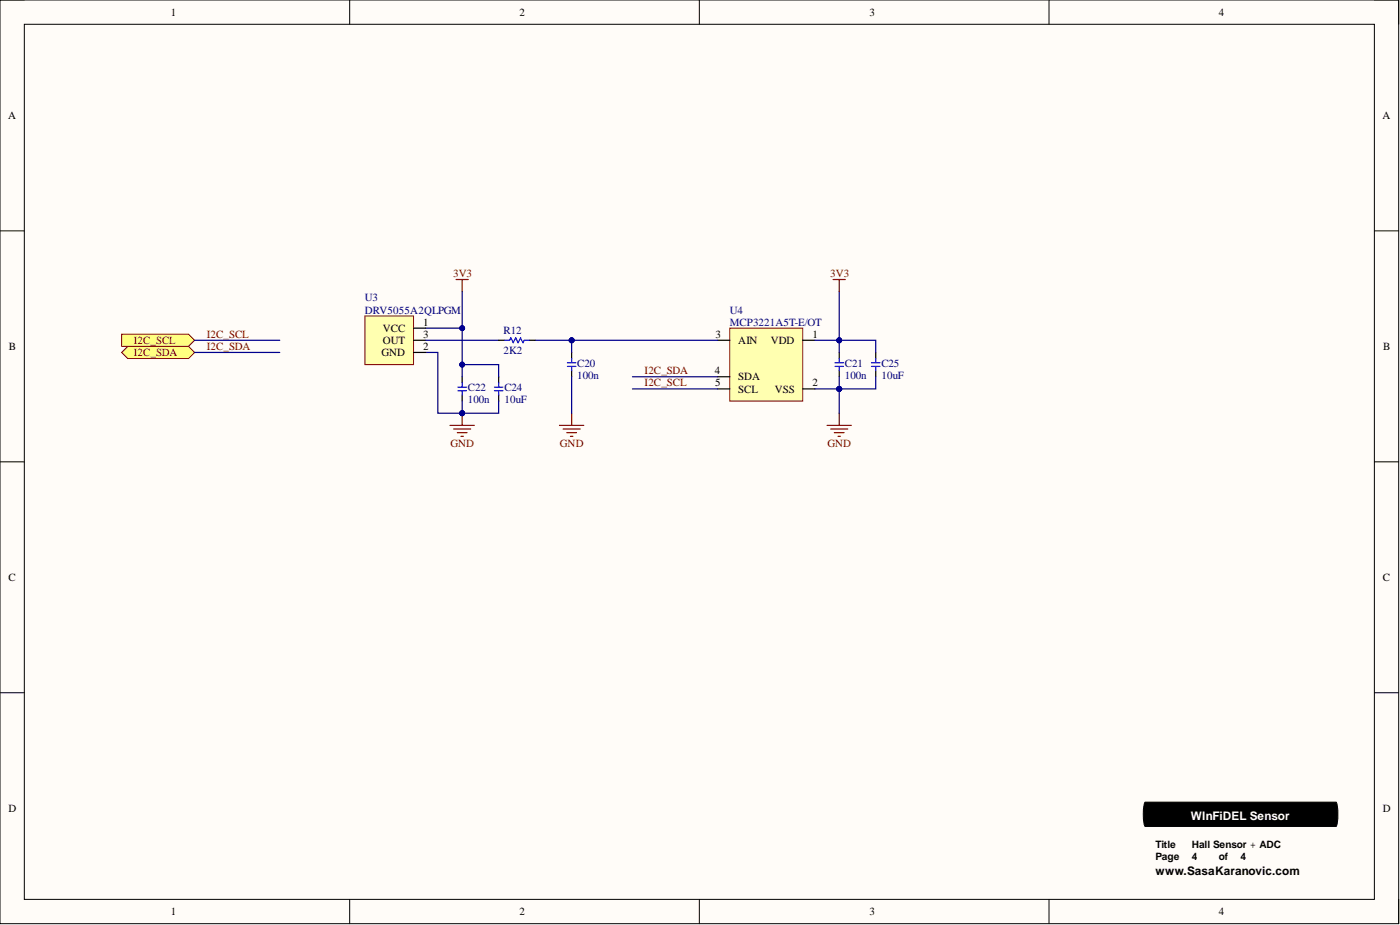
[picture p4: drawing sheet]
<svg xmlns="http://www.w3.org/2000/svg" width="292mm" height="193mm" viewBox="0 0 292 193" stroke-linecap="round" stroke-linejoin="round" font-family="sans-serif">
<defs><g id="words">
<text font-size="2.5" fill="#fff" x="248.4" y="171.1">WInFiDEL Sensor</text>
<text font-size="2.5" x="241.1" y="182.5">www.SasaKaranovic.com</text>
<g font-size="2.3">
<text x="35.6" y="3.3">1</text>
<text x="108.4" y="3.3">2</text>
<text x="181.4" y="3.3">3</text>
<text x="254.3" y="3.3">4</text>
<text x="1.7" y="24.8">A</text>
<text x="288.4" y="24.8">A</text>
<text x="79.9" y="69.2">VCC</text>
<text x="79.9" y="71.8">OUT</text>
<text x="88.3" y="67.9">1</text>
<text x="88.3" y="70.5">3</text>
<text x="149.3" y="70.5">3</text>
<text x="154" y="71.8">AIN</text>
<text x="160.8" y="71.8">VDD</text>
<text x="169.5" y="70.5">1</text>
<text x="1.9" y="73">B</text>
<text x="79.6" y="74.3">GND</text>
<text x="88.3" y="73">2</text>
<text x="288.6" y="73">B</text>
<text x="149.1" y="78.1">4</text>
<text x="149.2" y="80.6">5</text>
<text x="154" y="79.4">SDA</text>
<text x="154" y="81.9">SCL</text>
<text x="161.6" y="81.9">VSS</text>
<text x="169.5" y="80.6">2</text>
<text x="1.8" y="121.2">C</text>
<text x="288.5" y="121.2">C</text>
<text x="1.8" y="169.4">D</text>
<text x="288.5" y="169.4">D</text>
<text x="35.6" y="190.9">1</text>
<text x="108.4" y="190.9">2</text>
<text x="181.4" y="190.9">3</text>
<text x="254.3" y="190.9">4</text>
</g>
<g font-size="2.3" fill="#800000">
<text x="94.6" y="57.8">3V3</text>
<text x="173.2" y="57.8">3V3</text>
<text x="27.9" y="71.8">I2C_SCL</text>
<text x="43.1" y="70.5">I2C_SCL</text>
<text x="27.9" y="74.3">I2C_SDA</text>
<text x="43.1" y="73">I2C_SDA</text>
<text x="134.5" y="80.6">I2C_SCL</text>
<text x="134.5" y="78.1">I2C_SDA</text>
<text x="94" y="93.3">GND</text>
<text x="116.8" y="93.3">GND</text>
<text x="172.6" y="93.3">GND</text>
</g>
<g font-size="2.3" fill="#000080">
<text x="76.1" y="62.9">U3</text>
<text x="76.1" y="65.4">DRV5055A2QLPGM</text>
<text x="152.3" y="65.4">U4</text>
<text x="105.1" y="69.7">R12</text>
<text x="152.3" y="67.9">MCP3221A5T-E/OT</text>
<text x="105.1" y="73.8">2K2</text>
<text x="120.5" y="76.6">C20</text>
<text x="176.3" y="76.6">C21</text>
<text x="183.9" y="76.6">C25</text>
<text x="97.6" y="81.6">C22</text>
<text x="105.2" y="81.6">C24</text>
<text x="120.5" y="79.1">100n</text>
<text x="176.3" y="79.1">100n</text>
<text x="183.9" y="79.1">10uF</text>
<text x="97.6" y="84.2">100n</text>
<text x="105.2" y="84.2">10uF</text>
</g>
<g font-size="2.1">
<text x="241.1" y="179.5">Page</text>
<text x="241.1" y="177">Title</text>
<text x="248.7" y="179.5">4</text>
<text x="248.7" y="177">Hall Sensor + ADC</text>
<text x="254.3" y="179.5">of</text>
<text x="258.8" y="179.5">4</text>
</g>
</g></defs>
<path d="M0 0h291.8v192.7h-291.8z" fill-rule="evenodd" fill="#fffcf8"/>
<path d="M0 0h291.8v192.7h-291.8z" fill="none" stroke="#000" stroke-width=".21"/>
<path d="M5.1 5.1h281.7v182.5h-281.7z" fill-rule="evenodd" fill="#fffcf8"/>
<g fill="none" stroke="#000" stroke-width=".21">
<path d="M0 0h5.1M73 0v5.1M145.9 0v5.1M218.9 0v5.1M286.8 0h5v5.1M5.1 5.1h281.7v182.5h-281.7zM0 48.2h5.1M286.8 48.2h5M0 96.3h5.1M286.8 96.3h5M0 144.5h5.1M286.8 144.5h5"/>
<path d="M239 167.3h39.7a8.2 8.2 0 0 1 0 5.1h-39.7a8 8 0 0 1 0-5.1zM73 187.6v5.1M145.9 187.6v5.1M218.9 187.6v5.1M291.8 187.6v5.1"/>
</g>
<path d="M239 167.3h39.7a8.2 8.2 0 0 1 0 5.1h-39.7a8 8 0 0 1 0-5.1z" fill="#000"/>
<path d="M25.4 69.7h13.9l1.3 1.3-1.3 1.3h-13.9z" fill-rule="evenodd" fill="#ffff80"/>
<path d="M25.4 69.7h13.9l1.3 1.3-1.3 1.3h-13.9z" fill="none" stroke="#800000" stroke-width=".21"/>
<path d="M25.4 73.5l1.2-1.2h12.7l1.3 1.2-1.3 1.3h-12.7z" fill-rule="evenodd" fill="#ffff80"/>
<path d="M25.4 73.5l1.2-1.2h12.7l1.3 1.2-1.3 1.3h-12.7z" fill="none" stroke="#800000" stroke-width=".21"/>
<path d="M40.6 71h17.8M40.6 73.5h17.8M96.4 83.7v2.5" fill="none" stroke="#000080" stroke-width=".25"/>
<path d="M96.4 78.6v1.3M96.4 82.4v1.3" fill="none" stroke="#000" stroke-width=".25"/>
<path d="M96.4 79.9v.9M95.5 80.8h1.8M95.5 81.5h1.8M96.4 81.5v.9" fill="none" stroke="#00f" stroke-width=".25"/>
<path d="M95.2 58.3h2.5M96.4 58.3v2.5" fill="none" stroke="#800000" stroke-width=".25"/>
<circle cx="96.4" cy="86.2" r=".51" fill="#000080"/>
<circle cx="96.4" cy="86.2" r=".51" fill="none" stroke="#000080" stroke-width=".21"/>
<path d="M93.9 88.7h5.1M94.7 89.5h3.5M95.4 90.3h2M96.2 91h.5M96.4 86.2v2.5" fill="none" stroke="#800000" stroke-width=".25"/>
<circle cx="96.4" cy="86.2" r=".51" fill="#000080"/>
<circle cx="96.4" cy="86.2" r=".51" fill="none" stroke="#000080" stroke-width=".21"/>
<path d="M96.4 60.8v7.7h-7.6" fill="none" stroke="#000080" stroke-width=".25"/>
<circle cx="96.4" cy="68.5" r=".51" fill="#000080"/>
<circle cx="96.4" cy="68.5" r=".51" fill="none" stroke="#000080" stroke-width=".21"/>
<path d="M88.8 73.5h2.6v12.7h5" fill="none" stroke="#000080" stroke-width=".25"/>
<circle cx="96.4" cy="86.2" r=".51" fill="#000080"/>
<circle cx="96.4" cy="86.2" r=".51" fill="none" stroke="#000080" stroke-width=".21"/>
<path d="M96.4 68.5v10.1" fill="none" stroke="#000080" stroke-width=".25"/>
<circle cx="96.4" cy="76.1" r=".51" fill="#000080"/>
<circle cx="96.4" cy="76.1" r=".51" fill="none" stroke="#000080" stroke-width=".21"/>
<circle cx="96.4" cy="68.5" r=".51" fill="#000080"/>
<circle cx="96.4" cy="68.5" r=".51" fill="none" stroke="#000080" stroke-width=".21"/>
<path d="M76.1 65.9h10.2v10.2h-10.2z" fill-rule="evenodd" fill="#ffffb0"/>
<path d="M76.1 65.9h10.2v10.2h-10.2z" fill="none" stroke="#800000" stroke-width=".21"/>
<path d="M86.3 68.5h2.5M86.3 71h2.5M86.3 73.5h2.5" fill="none" stroke="#000" stroke-width=".25"/>
<path d="M152.3 68.5h15.2v15.2h-15.2z" fill-rule="evenodd" fill="#ffffb0"/>
<path d="M152.3 68.5h15.2v15.2h-15.2z" fill="none" stroke="#800000" stroke-width=".21"/>
<path d="M149.7 71h2.6M149.7 78.6h2.6M167.5 71h2.5M175.1 73.5v1.3M175.1 77.3v1.3M149.7 81.1h2.6M167.5 81.1h2.5" fill="none" stroke="#000" stroke-width=".25"/>
<path d="M132 78.6h17.7M132 81.1h17.7M170 81.1h5.1" fill="none" stroke="#000080" stroke-width=".25"/>
<path d="M174.2 75.7h1.8M174.2 76.4h1.8M175.1 74.8v.9M175.1 76.4v.9" fill="none" stroke="#00f" stroke-width=".25"/>
<path d="M172.6 88.7h5M173.3 89.5h3.6M174.1 90.3h2M174.8 91h.6M175.1 86.2v2.5" fill="none" stroke="#800000" stroke-width=".25"/>
<circle cx="175.1" cy="81.1" r=".51" fill="#000080"/>
<circle cx="175.1" cy="81.1" r=".51" fill="none" stroke="#000080" stroke-width=".21"/>
<path d="M175.1 60.8v10.2h-5.1" fill="none" stroke="#000080" stroke-width=".25"/>
<circle cx="175.1" cy="71" r=".51" fill="#000080"/>
<circle cx="175.1" cy="71" r=".51" fill="none" stroke="#000080" stroke-width=".21"/>
<path d="M175.1 71v2.5" fill="none" stroke="#000080" stroke-width=".25"/>
<circle cx="175.1" cy="71" r=".51" fill="#000080"/>
<circle cx="175.1" cy="71" r=".51" fill="none" stroke="#000080" stroke-width=".21"/>
<path d="M173.8 58.3h2.6M175.1 58.3v2.5M116.7 88.7h5.1M117.5 89.5h3.5M118.3 90.3h2M119 91h.5M119.3 86.2v2.5" fill="none" stroke="#800000" stroke-width=".25"/>
<path d="M119.3 73.5v1.3M119.3 77.3v1.3" fill="none" stroke="#000" stroke-width=".25"/>
<path d="M118.4 75.7h1.8M118.4 76.4h1.8M119.3 74.8v.9M119.3 76.4v.9" fill="none" stroke="#00f" stroke-width=".25"/>
<path d="M175.1 81.1v5.1" fill="none" stroke="#000080" stroke-width=".25"/>
<circle cx="175.1" cy="81.1" r=".51" fill="#000080"/>
<circle cx="175.1" cy="81.1" r=".51" fill="none" stroke="#000080" stroke-width=".21"/>
<path d="M175.1 78.6v2.5" fill="none" stroke="#000080" stroke-width=".25"/>
<circle cx="175.1" cy="81.1" r=".51" fill="#000080"/>
<circle cx="175.1" cy="81.1" r=".51" fill="none" stroke="#000080" stroke-width=".21"/>
<path d="M119.3 71v2.5" fill="none" stroke="#000080" stroke-width=".25"/>
<circle cx="119.3" cy="71" r=".51" fill="#000080"/>
<circle cx="119.3" cy="71" r=".51" fill="none" stroke="#000080" stroke-width=".21"/>
<path d="M88.8 71h15.2M111.7 71h7.6M119.3 78.6v7.6" fill="none" stroke="#000080" stroke-width=".25"/>
<circle cx="119.3" cy="71" r=".51" fill="#000080"/>
<circle cx="119.3" cy="71" r=".51" fill="none" stroke="#000080" stroke-width=".21"/>
<path d="M119.3 71h30.4" fill="none" stroke="#000080" stroke-width=".25"/>
<circle cx="119.3" cy="71" r=".51" fill="#000080"/>
<circle cx="119.3" cy="71" r=".51" fill="none" stroke="#000080" stroke-width=".21"/>
<path d="M104 71h1.3M104 78.6v1.3M110.4 71h1.3M104 82.4v1.3" fill="none" stroke="#000" stroke-width=".25"/>
<path d="M104 79.9v.9M105.3 71h1l.3-.5 .5 1 .5-1 .5 1 .5-1 .5 1 .3-.5h1M103.2 80.8h1.7M103.2 81.5h1.7M104 81.5v.9" fill="none" stroke="#00f" stroke-width=".25"/>
<path d="M104 83.7v2.5h-7.6" fill="none" stroke="#000080" stroke-width=".25"/>
<circle cx="96.4" cy="86.2" r=".51" fill="#000080"/>
<circle cx="96.4" cy="86.2" r=".51" fill="none" stroke="#000080" stroke-width=".21"/>
<path d="M96.4 76.1h7.6v2.5" fill="none" stroke="#000080" stroke-width=".25"/>
<circle cx="96.4" cy="76.1" r=".51" fill="#000080"/>
<circle cx="96.4" cy="76.1" r=".51" fill="none" stroke="#000080" stroke-width=".21"/>
<path d="M182.7 73.5v1.3M182.7 77.3v1.3" fill="none" stroke="#000" stroke-width=".25"/>
<path d="M181.8 75.7h1.8M181.8 76.4h1.8M182.7 74.8v.9M182.7 76.4v.9" fill="none" stroke="#00f" stroke-width=".25"/>
<path d="M182.7 78.6v2.5h-7.6" fill="none" stroke="#000080" stroke-width=".25"/>
<circle cx="175.1" cy="81.1" r=".51" fill="#000080"/>
<circle cx="175.1" cy="81.1" r=".51" fill="none" stroke="#000080" stroke-width=".21"/>
<path d="M175.1 71h7.6v2.5" fill="none" stroke="#000080" stroke-width=".25"/>
<circle cx="175.1" cy="71" r=".51" fill="#000080"/>
<circle cx="175.1" cy="71" r=".51" fill="none" stroke="#000080" stroke-width=".21"/>
<use href="#words"/>
</svg>
